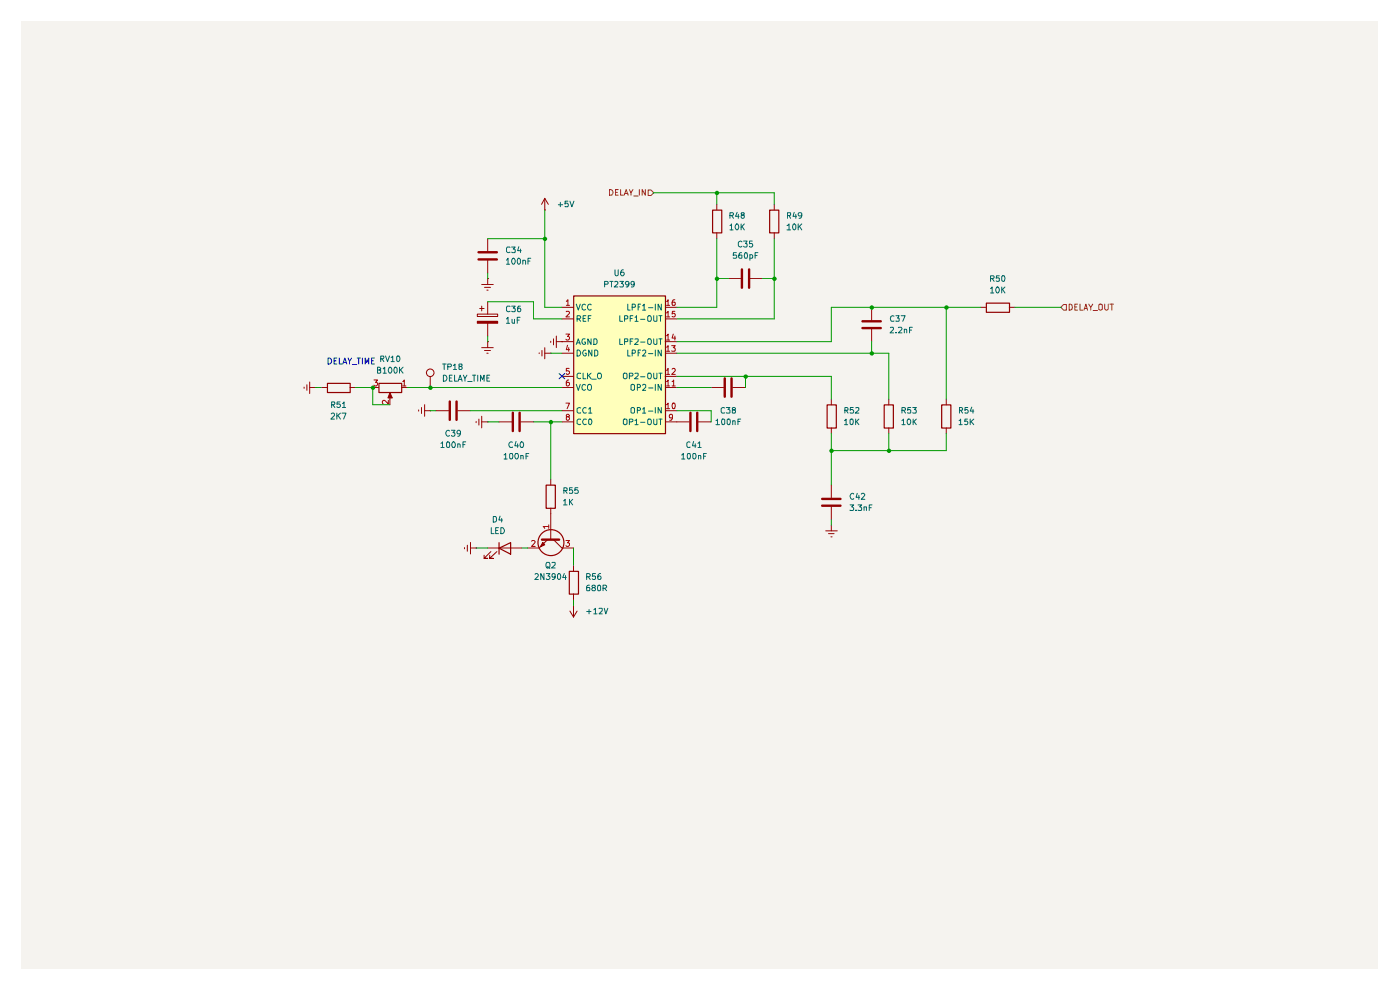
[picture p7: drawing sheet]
<svg xmlns="http://www.w3.org/2000/svg" width="297mm" height="210mm" viewBox="0 0 297 210" stroke-linecap="round" stroke-linejoin="round" font-family="sans-serif">
<path d="M4.4 4.4h287.9v201.1h-287.9z" fill="#f5f3ef"/>
<path d="M121.7 62.8h19.5v29.2h-19.5z" fill="#ffb"/>
<path d="M157.4 57.1v3.9M158.9 57.1v3.9M146.5 87.5v3.9M147.9 87.5v3.9M153.8 80.3v3.9M155.2 80.3v3.9" fill="none" stroke="#910000" stroke-width=".51"/>
<path d="M154.5 59.1h2.6M159.1 59.1h2.7M164.3 43.3v1.2M164.3 49.4v1.2M143.6 89.5h2.6M148.2 89.5h2.7M150.9 82.2h2.6M155.4 82.2h2.8" fill="none" stroke="#910000" stroke-width=".21"/>
<path d="M163.3 44.6h1.9v4.8h-1.9z" fill="none" stroke="#910000" stroke-width=".25"/>
<path d="M137.5 40.3h.6l.6 .6-.6 .6h-.6z" fill="#f5f3ef"/>
<path d="M129.3 40.2a.66 .66 0 0 1 .7 .4 .66 .66 0 0 1-.2 .8h-.5zM130.6 40.8h.4M131.1 40.2h-.5v1.2h.5M131.7 40.2v1.2h.5M132.4 41.4l.4-1.2 .5 1.2M132.6 41.1h.6M133.5 40.2l.4 .7 .4-.7M133.9 40.9v.5M134.4 41.6h1M135.6 40.2v1.2M136.9 40.2v1.2l-.7-1.2v1.2M137.5 40.3h.6l.6 .6-.6 .6h-.6z" fill="none" stroke="#765500" stroke-width=".21"/>
<path d="M151.2 44.6h1.9v4.8h-1.9zM121.7 62.8h19.5v29.2h-19.5zM80.4 81.3h4.8v2h-4.8z" fill="none" stroke="#910000" stroke-width=".25"/>
<g fill="none" stroke="#910000" stroke-width=".21">
<path d="M103.5 59.1h.1M103.5 50.6v2.7M103.5 55.2v2.7M103.5 59.1v1.3M115.6 44.5h.1M115.6 42.1l-.7 1.2M115.6 42.1v2.4M115.6 42.1l.7 1.2M152.1 43.3v1.2M152.1 49.4v1.2M102.2 60.4h2.4M102.8 61h1.3"/>
<path d="M103.3 61.5h.2M119.2 65.2h2.5M119.2 79.8h2.5M119.2 74.9h2.5M119.2 72.5h2.5M119.2 67.6h2.5M141.1 65.2h2.5M141.1 79.8h2.5M141.1 74.9h2.5M141.1 72.5h2.5M141.1 67.6h2.5M82.7 83.3l.5 1.1h-.9z"/>
<path d="M82.7 83.6v1.1M88.8 86.9v.3M89.4 86.4v1.3M90.1 87.1h1.2M90.1 85.8v2.5M91.3 87.1h.1M119.2 87.1h2.5M119.2 82.2h2.5M119.2 89.5h2.5M141.1 87.1h2.5M141.1 82.2h2.5M141.1 89.5h2.5"/>
</g>
<g fill="none" stroke="#006665" stroke-width=".21">
<path d="M122.3 64.5l.4 1.3 .4-1.3M122.3 73.1l.4-1.2 .4 1.2M122.4 67.6h.5l.3-.2-.1-.3-.7-.1v1.2M122.4 74.2a.65 .65 0 0 1 .8 .7 .65 .65 0 0 1-.8 .6zM122.4 72.7h.6M122.8 67.6l.4 .6M123.2 79.2h-.5l-.3 .2v.7l.4 .2h.4M123.7 79.2v1.1h.6M123.7 67.6h.4M124.1 71.9h-.4a.67 .67 0 0 0-.3 .7 .67 .67 0 0 0 .5 .5l.3-.1v-.4h-.3M124.2 64.7l-.3-.2a.65 .65 0 0 0-.5 .6 .65 .65 0 0 0 .5 .7l.3-.2M124.3 67h-.6v1.2h.6"/>
<path d="M124.3 74.3l-.1-.1a.64 .64 0 0 0-.6 .6 .64 .64 0 0 0 .5 .7l.3-.1v-.5h-.3M124.6 79.2v1.1M124.8 67.6h.4M124.9 79.7l.5 .6M125.4 64.7l-.2-.2a.6 .6 0 0 0-.6 .7 .6 .6 0 0 0 .8 .5v-.1M125.4 67h-.6v1.2M125.4 71.9v1.2l-.7-1.2v1.2M125.4 79.2l-.8 .6M125.6 74.2v1.3l-.7-1.3v1.3M126 71.9h.5l.2 .2v.6l-.4 .4h-.3zM126.2 74.2h.3l.3 .4v.6l-.3 .3h-.3zM126.9 79.2h.5a.77 .77 0 0 1-.1 1.1h-.4a.87 .87 0 0 1 0-1.1z"/>
<path d="M131.5 71.9v1.2h.6M131.5 67v1.2h.6M132.2 79.3l.2-.1h.4l.2 .1v.9l-.2 .1-.6-.1zM132.5 72.5l.7-.1v-.4l-.7-.1v1.2M132.5 67.6h.5l.2-.1v-.4l-.7-.1v1.2M133.2 74.2v1.3h.5M133.2 64.5v1.3h.5M133.5 79.8h.6l.2-.5-.2-.1h-.6v1.1M133.7 72.4h.4M133.7 67.6h.4M134.1 74.9h.5l.2-.1v-.4l-.2-.2h-.5v1.3M134.1 65.2l.7-.1v-.4l-.2-.2h-.5v1.3"/>
<path d="M134.3 71.9h-.6v1.2M134.3 67h-.6v1.2M134.7 79.2h.6l.1 .5-.8 .6h.8M134.7 72l.6-.1 .1 .5-.8 .7h.8M134.7 67.3l.3-.3v1.2M134.7 68.2h.7M135.4 74.8h.3M135.4 65.1h.3M135.9 74.2h-.5v1.3M135.9 64.5h-.5v1.3M135.9 79.9h.9M135.9 72.6h.9"/>
<path d="M135.9 67.7h.9M136.3 74.4l.2-.2h.3l.2 .2v.4l-.7 .7h.7M136.3 64.9h.2l.1-.4v1.3M136.3 65.8h.7M137.4 79.3l.2-.1h.4a.86 .86 0 0 1-.1 1.1l-.5-.1zM137.4 72l.2-.1h.4a.86 .86 0 0 1-.1 1.2l-.5-.2zM137.4 67.1l.5-.1a.86 .86 0 0 1 .1 1.2h-.4l-.2-.2zM137.6 75h.9M137.6 65.3h.9M138.7 79.2v.9l.2 .2h.5v-1.1M138.7 71.9v.9l.2 .3 .5-.1v-1.1M138.7 67v1l.2 .2 .5-.1v-1.1"/>
<path d="M139 64.5v1.3M139 74.2v1.3M139.8 79.2h.7M139.8 71.9h.7M139.8 67h.7M140.1 67v1.2M140.1 71.9v1.2M140.1 79.2v1.1M140.3 74.2v1.3l-.7-1.3v1.3M140.3 64.5v1.3l-.7-1.3v1.3M122.3 81.5l.4 1.3 .4-1.3M123.2 86.5l-.4-.1-.4 .3v.7l.3 .2 .5-.1"/>
<path d="M123.2 89l-.5-.1-.3 .3v.6l.4 .3 .4-.1M124.2 81.7l-.3-.2a.65 .65 0 0 0-.5 .7 .65 .65 0 0 0 .5 .6l.3-.2M124.4 86.5a.61 .61 0 0 0-.8 .3 .61 .61 0 0 0 .3 .8l.5-.1M124.4 89l-.5-.1a.61 .61 0 0 0-.3 .8 .61 .61 0 0 0 .8 .3M124.7 81.7l.5-.2a.86 .86 0 0 1 0 1.3l-.3-.1a.74 .74 0 0 1-.2-1zM124.9 86.8l.3-.4v1.2M124.9 89.1l.1-.2a.6 .6 0 0 1 .7 .5 .6 .6 0 0 1-.5 .7l-.3-.3zM124.9 87.6h.7M125.6 80.4h.9M132.2 89.1l.2-.2h.4l.2 .2v.8l-.2 .2-.6-.2zM133.5 89.5l.7-.1 .1-.3-.2-.2h-.6v1.2M133.9 86.6l.2-.2 .5 .2v.9l-.2 .1h-.4l-.1-.1z"/>
<path d="M133.9 81.7l.2-.2 .5 .2v.9l-.2 .2-.5-.2zM134.7 89.2l.3-.3v1.2M134.7 90.1h.7M135.2 87h.5l.2-.1-.1-.4-.6-.1v1.2M135.2 82.2l.6-.1 .1-.3-.3-.3h-.4v1.3M135.9 89.6h.9M136.3 86.8l.3-.4v1.2M136.3 81.7l.2-.2h.3l.2 .2v.4l-.7 .7h.7M136.3 87.6h.7M137.4 89.1l.2-.2h.4a.86 .86 0 0 1-.1 1.2l-.5-.2zM137.6 87.2h.9M137.6 82.3h.9"/>
<path d="M138.7 88.9v.9l.2 .3 .5-.1v-1.1M139 81.5v1.3M139 86.4v1.2M139.8 88.9h.7M140.1 88.9v1.2M140.3 86.4v1.2l-.7-1.2v1.2M140.3 81.5v1.3l-.7-1.3v1.3"/>
</g>
<g fill="none" stroke="#b90000" stroke-width=".21">
<path d="M120.1 70.9h.7l-.4 .5 .4 .1v.4l-.2 .2h-.4l-.1-.1M120.1 63.9l.4-.3v1.2M120.1 66.1l.5-.1 .2 .4-.7 .8h.7M120.1 64.8h.7M120.4 73.2l-.3 1h.7M120.6 73.7v.8M120.7 78.1h-.6v.6h.6l.1 .5-.2 .2-.5-.2M141.4 78.6l.3-.5v1.3M141.4 73.7l.3-.4v1.2M141.4 71.2h.2l.1-.3v1.2M141.4 66.4l.3-.4v1.2M141.4 63.9h.2l.1-.3v1.2"/>
<path d="M141.4 64.8h.7M141.4 79.4h.7M141.4 74.5h.7M141.4 72.1h.7M141.4 67.2h.7M142.5 73.3h.8l-.5 .4 .5 .3-.1 .5-.7-.1M142.6 78.3l.4-.2 .3 .5-.8 .8h.8M142.8 70.9l-.2 .8h.7M143.2 66h-.5l-.1 .6 .1-.1h.5v.6h-.6M143.2 63.6l-.5 .1-.1 .4 .1 .7h.5v-.7h-.5l-.1 .2M143.2 71.3v.8M120.1 85.5h.7l-.5 1.2"/>
<path d="M120.3 88.4l-.2-.1v-.2l.5-.2 .2 .3-.7 .4v.4l.2 .2h.3l.2-.3v-.3l-.2-.2M120.6 80.6l-.3 .1-.2 .2v.8l.5 .2 .2-.3v-.3l-.2-.2h-.4l-.1 .2M141.4 85.8l.3-.3v1.2M141.4 80.9h.2l.1-.3v1.3M141.4 86.7h.7M141.4 81.9h.7M142.6 80.9l.3-.3v1.3M142.6 81.9h.7M142.7 85.6l.4-.1a.91 .91 0 0 1-.1 1.2l-.3-.1zM142.7 88.4l-.1 .2h-.5v-.6l.4-.1 .2 .2v.7l-.2 .3-.4 .1"/>
</g>
<path d="M101.5 53.5h3.9M101.5 55h3.9" fill="none" stroke="#910000" stroke-width=".51"/>
<path d="M82.7 83.3l.5 1.1h-.9z" fill="#910000"/>
<g fill="none" stroke="#910000" stroke-width=".21">
<path d="M91.3 79.8v2.4M101.3 66.6h4.3v.5h-4.3zM101.3 68.2h4.3v.4h-4.3zM101.8 65.4h.9M102.2 64.9v1.1M102.2 73.7h2.4M102.8 74.3h1.3M103.3 74.9h.2M103.5 72.5h.1M103.5 64v2.6M103.5 68.6v2.7M103.5 72.5v1.2"/>
<path d="M114.4 74.8v.2M115 74.3v1.2M115.6 74.9h1.2M115.6 73.7v2.4M116.8 74.9h.1M116.8 72.4v.2M117.4 71.9v1.2M118 72.5h1.2M118 71.3v2.4M119.2 72.5h.1M184.9 65.2v2.7M184.9 69.8v2.7"/>
<path d="M64.5 82.1v.3M65.1 81.6v1.2M65.7 82.2h1.3M65.7 81v2.5M67 82.2h.1M68.2 82.2h1.2M74.2 82.2h1.2M79.1 82.2h1.2M82.7 84.7v1.1M85.2 82.2h1.2M175.2 112.6h2.4M175.8 113.2h1.2"/>
<path d="M176.3 113.9h.2M176.4 111.4h.1M176.4 102.9v2.7M176.4 107.5v2.7M176.4 111.4v1.2"/>
<circle cx="91.3" cy="79.1" r=".8"/>
</g>
<path d="M79.3 80.6h.8l-.4 .5 .4 .2v.3l-.3 .3h-.3l-.2-.2M82.4 84.9v.8l-.9-.8-.4 .3 .2 .4M85.4 80.9h.2l.2-.3v1.3M85.4 81.9h.7" fill="none" stroke="#b90000" stroke-width=".21"/>
<path d="M69.5 81.3h4.8v2h-4.8z" fill="none" stroke="#910000" stroke-width=".25"/>
<path d="M101.3 68.4h4.3" fill="none" stroke="#910000" stroke-width=".42"/>
<path d="M183 69.6h3.9M183 68.2h3.9M174.4 107.3h3.9M174.4 105.8h3.9" fill="none" stroke="#910000" stroke-width=".51"/>
<path d="M225.6 64.6h.6v1.2h-.6l-.6-.6z" fill="#f5f3ef"/>
<g fill="none" stroke="#765500" stroke-width=".21">
<path d="M225.6 64.6h.6v1.2h-.6l-.6-.6zM226.8 64.5a.64 .64 0 0 1 .7 .6 .64 .64 0 0 1-.7 .7zM228 65.1h.4M228.6 64.5h-.6v1.3h.6M229.1 64.5v1.3h.6M230 65.8l.4-1.3 .3 1.3M230 65.4h.6M231 64.5l.4 .7 .4-.7M231.4 65.2v.6M231.9 65.9h.9M233.1 64.7l.2-.2 .5 .2v.9l-.2 .2-.5-.2zM234.4 64.5v1l.2 .3h.3l.2-.3v-1"/>
<path d="M235.5 64.5h.7M235.9 64.5v1.3"/>
</g>
<path d="M209.3 64.3h4.9v1.9h-4.9zM175.5 85.9h1.9v4.9h-1.9zM187.6 85.9h1.9v4.9h-1.9zM199.8 85.9h1.9v4.9h-1.9z" fill="none" stroke="#910000" stroke-width=".25"/>
<g fill="none" stroke="#910000" stroke-width=".21">
<path d="M208 65.2h1.2M214.1 65.2h1.2M92.5 87.1h2.7M97.1 87.1h2.7M101 89.4v.3M101.6 88.9v1.3M102.2 89.5h1.3M102.2 88.3v2.5M103.5 89.5h.1M176.4 84.7v1.1M176.4 90.8v1.1M188.5 84.7v1.1"/>
<path d="M188.5 90.8v1.1M200.7 84.7v1.1M200.7 90.8v1.1M115.1 115.1l.5 .5-1 .4zM116.2 114.5l-1.8 1.7M117.4 114.5l1.8 1.7"/>
</g>
<path d="M95.4 85.2v3.9M96.9 85.2v3.9M115 114.5h3.6" fill="none" stroke="#910000" stroke-width=".51"/>
<path d="M115.1 115.1l.5 .5-1 .4z" fill="#910000"/>
<g fill="none" stroke="#910000" stroke-width=".25">
<path d="M105.9 116.3l2.4-1.2v2.5zM105.9 115.1v2.5M115.9 102.9h1.9v4.9h-1.9zM120.8 121.2h1.9v4.8h-1.9z"/>
<circle cx="116.9" cy="115.1" r="2.75"/>
</g>
<g fill="none" stroke="#910000" stroke-width=".21">
<path d="M105.8 89.5h2.7M110.5 89.5h2.7M98.5 116.2v.2M99.1 115.7v1.2M99.8 116.2h1.2M99.8 115.1v2.4M101 116.2h.1M103.5 116.2h7.2M104.1 117l-1.4 1.4h.8h-.8v-.6M105.4 117l-1.5 1.4h.7h-.7v-.6M111.9 116.2h2.5M116.8 101.7v1.2"/>
<path d="M116.8 107.8v6.7M119.2 116.2h2.5M121.7 119.9v1.3M120.9 129.6l.8 1.3M121.7 128.4h.1M121.7 126v1.3M121.7 128.4v2.5M122.4 129.6l-.7 1.3"/>
</g>
<path d="M112.8 114.8l.1-.2h.4l.2 .3-.7 1h.7M116.4 111.7h-1.2l.4 .4M116.4 111.3v.8M120.1 114.6h.7l-.4 .5 .4 .2v.4l-.2 .2h-.4l-.1-.2" fill="none" stroke="#b90000" stroke-width=".21"/>
<path d="M108.8 87.5v3.9M110.2 87.5v3.9" fill="none" stroke="#910000" stroke-width=".51"/>
<g fill="none" stroke="#090" stroke-width=".21">
<path d="M103.5 50.6h12.1M103.5 57.9v1.2M115.6 44.5v20.7h3.6M138.7 40.9h25.6v2.4M152.1 40.9v2.4M152.1 50.6v14.6h-8.5M152.1 59.1h2.4M161.8 59.1h2.5M164.3 50.6v17h-20.7M103.5 64h9.7v3.6h6M103.5 71.3v1.2M116.8 74.9h2.4"/>
<path d="M143.6 79.8h32.8v4.9M143.6 74.9h44.9v9.8M158.2 79.8v2.4M184.9 72.5v2.4M200.7 65.2v19.5M208 65.2h-31.6v7.3h-32.8M215.3 65.2h9.7M67 82.2h1.2M75.4 82.2h3.7v3.6h3.6M86.4 82.2h32.8M91.3 87.1h1.2M99.8 87.1h19.4"/>
<path d="M103.5 89.5h2.3M113.2 89.5h6M116.8 89.5v12.2M143.6 87.1h7.3v2.4M143.6 82.2h7.3M176.4 91.9v11M188.5 91.9v3.7M200.7 91.9v3.7h-24.3M101 116.2h2.5M110.7 116.2h1.2M121.7 116.2v3.7M176.4 110.2v1.2"/>
<path d="M121.7 127.3v1.1"/>
</g>
<g fill="none" stroke="#0000ca" stroke-width=".21">
<path d="M69.6 75.9a.65 .65 0 0 1 .8 .7 .65 .65 0 0 1-.8 .6zM70.9 76.5h.4M71.5 75.9h-.6v1.3h.6M72 75.9v1.3h.6M72.7 77.2l.4-1.3 .5 1.3M72.9 76.9h.6M73.8 75.9l.4 .7 .4-.7M74.2 76.6v.6M74.8 77.3h.9M75.8 75.9h.7M76.1 75.9v1.3M76.9 75.9v1.3"/>
<path d="M77.5 77.2v-1.3l.3 1 .4-1v1.3M78.8 76.5h.4M79.4 75.9h-.6v1.3h.6"/>
</g>
<path d="M118.6 79.2l1.2 1.1M119.8 79.2l-1.2 1.1" fill="none" stroke="#00008a" stroke-width=".21"/>
<g fill="#090">
<circle cx="164.3" cy="59.1" r=".47"/>
<circle cx="152.1" cy="59.1" r=".47"/>
<circle cx="158.2" cy="79.9" r=".47"/>
<circle cx="152.1" cy="40.9" r=".47"/>
<circle cx="115.6" cy="50.7" r=".47"/>
<circle cx="79.1" cy="82.3" r=".47"/>
<circle cx="91.3" cy="82.3" r=".47"/>
<circle cx="185" cy="65.2" r=".47"/>
<circle cx="176.4" cy="95.6" r=".47"/>
<circle cx="200.8" cy="65.2" r=".47"/>
<circle cx="188.6" cy="95.6" r=".47"/>
<circle cx="185" cy="75" r=".47"/>
<circle cx="116.9" cy="89.5" r=".47"/>
</g>
<g fill="none" stroke="#006665" stroke-width=".21">
<path d="M107.4 55.2l.4-.4v1.2M107.4 56h.7M108.2 52.5l-.6-.1-.2 .3v.6a.52 .52 0 0 0 .8 .2M108.5 52.4h.8l-.4 .4 .4 .2v.5h-.8M108.7 54.9a.61 .61 0 0 1 .7 .4 .61 .61 0 0 1-.4 .7 .71 .71 0 0 1-.3-1.1zM110 54.8l.4 .2v.8l-.3 .2a.75 .75 0 0 1-.1-1.2zM110.1 52.3l-.3 .9h.8M110.4 52.8v.8M110.9 55.4l.2-.2 .4 .2v.6M110.9 55.2v.8M112 55.4h.4M112.6 54.8h-.6v1.2"/>
<path d="M118.4 43.4h1M118.9 42.9v1M120.5 42.7h-.6v.5a.45 .45 0 0 1 .6 .1 .45 .45 0 0 1 0 .6l-.6-.1M120.9 42.7l.4 1.2 .4-1.2M129.4 59.7h.6M129.7 59.7v1.2M130.4 59.8h.7v.4l-.8 .7h.8M130.5 57.2v1l.2 .3 .4-.2v-1.1M131.5 59.7h.7l-.4 .4 .4 .3v.3l-.1 .2-.6-.1M132.2 57.2l-.4 .2-.1 .8 .2 .3h.3l.2-.3v-.3l-.2-.2h-.4l-.1 .2M154.9 47.8l.3-.3v1.3M154.9 45.7l.6-.1 .1-.3-.2-.2h-.5v1.2"/>
<path d="M154.9 48.8h.6M155.2 45.7l.4 .6M156.2 53.6h-.6l-.1 .6 .6-.1 .2 .2v.3l-.2 .2-.6-.1M156.3 47.5a.68 .68 0 0 1 .4 .6 .68 .68 0 0 1-.4 .7 .75 .75 0 0 1 0-1.3zM156.4 45l-.4 .9h.8M156.6 45.5v.8M157.2 47.5v1.3M157.3 53.6l-.4 .1a.94 .94 0 0 0 0 1.1l.5-.1v-.5l-.5-.1-.2 .2M157.4 51.3l-.3-.2-.5 .4 .1 .7 .4 .2 .3-.2M157.4 48l.5 .8M157.5 45.6l-.3-.2 .1-.3h.5v.4l-.5 .1-.1 .5a.35 .35 0 0 0 .4 .2 .35 .35 0 0 0 .3-.2l-.1-.5h-.2M157.7 51.1h.8l-.3 .5 .3 .1v.5l-.2 .2-.6-.2"/>
<path d="M157.9 47.5l-.7 .8M158 53.7l.3-.1a.91 .91 0 0 1 .1 1.2l-.4-.1zM159.1 54.1a.36 .36 0 0 1 .6 .2l-.1 .5h-.5M159.1 54v1.2M159.6 51.1h-.6v.6l.4-.1 .3 .3-.1 .4-.4 .1-.2-.2M160.2 54.2h.4M160.8 53.6h-.6v1.2M167 47.8l.4-.3v1.3M167 48.8h.7M167 45.7l.7-.1v-.4l-.7-.1v1.2M167.4 45.7l.3 .6M168.2 47.7l.4-.2 .2 .2v.8l-.2 .3a.72 .72 0 0 1-.4-1.1z"/>
<path d="M168.5 45l-.3 .9h.8M168.8 45.5v.8M169.3 47.5v1.3M169.6 48l.5 .8M170.1 45.6l-.2 .2h-.4l-.2-.2v-.3l.2-.2h.4a.94 .94 0 0 1 0 1.1l-.4 .1M170.1 47.5l-.8 .8M210.1 59.1l.7-.1 .1-.3-.2-.2h-.6v1.2M210.5 59.1l.4 .6M212 58.5h-.6l-.1 .5h.7v.6h-.7M212.5 58.7l.2-.2h.3a.91 .91 0 0 1-.1 1.2l-.4-.3zM80.1 78.5h.4l.3-.4-.3-.2h-.4v1.3h.5l.2-.2v-.3l-.3-.2M80.8 76.1l.6-.1v-.5h-.6v1.2"/>
<path d="M81 76.1l.4 .6M81.3 78.2l.3-.3v1.3M81.3 79.2h.7M81.8 75.5l.4 1.2 .4-1.2M82.5 78a.61 .61 0 0 1 .7 .5 .61 .61 0 0 1-.4 .7 .71 .71 0 0 1-.3-1.2zM83 75.9l.3-.4v1.2M83 76.7h.6M83.8 77.9l.4 .2v.8l-.2 .3a.75 .75 0 0 1-.2-1.3zM84.2 75.7l.1-.2 .4 .1a.66 .66 0 0 1-.3 1.1l-.2-.2zM84.7 77.9v1.3M84.9 78.4l.6 .8M85.5 77.9l-.8 .8"/>
<path d="M93.9 77.2h.8M94.1 79.6a.65 .65 0 0 1 .7 .6 .65 .65 0 0 1-.7 .7zM94.2 77.2v1.2M95 77.8h.6l.2-.4-.2-.2h-.6v1.2M95.9 79.6h-.6v1.3h.6M96.2 77.6l.3-.4v1.2M96.2 78.4h.7M96.4 79.6v1.3h.6M97.5 77.7l-.1-.1v-.3l.6-.1v.4l-.6 .2v.5l.4 .1a.35 .35 0 0 0 .3-.3 .35 .35 0 0 0-.3-.4M98.3 79.6l.3 .7 .5-.7M100.2 79.6h.7M100.6 79.6v1.3"/>
<path d="M101.3 79.6v1.3M103.9 79.6h-.6v1.3h.6M107.4 67.6l.4-.3v1.3M107.4 68.6h.7M108.2 65l-.6-.1-.2 .3v.7a.52 .52 0 0 0 .8 .1M108.5 64.9h.8l-.4 .5 .4 .1v.5h-.8M108.6 67.7v.7l.2 .2 .3-.2M109.1 67.7v.9M109.7 67.9h.4M110.3 67.3h-.6v1.3M110.4 64.9h-.4l-.2 .3v.8h.6v-.6h-.4l-.2 .2M128.3 60.3h.6l.1-.2-.1-.3-.6-.1v1.2"/>
<path d="M133.4 60.2l-.2 .2h-.3l-.2-.2 .1-.4h.5a.98 .98 0 0 1-.1 1.1h-.4M134.5 60.2l-.4 .2-.2-.2v-.3a.42 .42 0 0 1 .6-.1v.8l-.2 .3h-.4M188.9 69.5l.6-.1 .1 .4-.8 .8h.8M189.7 67.1l-.3-.1a.67 .67 0 0 0-.5 .5 .67 .67 0 0 0 .2 .7l.6-.1M190.1 70.5v.1M190.1 67h.7l-.4 .5 .4 .1v.5h-.7M190.6 69.5l.6-.1 .1 .3-.7 .9h.7M191.2 67h.8l-.5 1.2M191.9 69.9l.4-.1 .1 .8M191.9 69.8v.8M193 70h.4M193.5 69.4h-.5v1.2"/>
<path d="M210.1 61.2l.4-.3v1.2M210.1 62.1h.7M211.4 61a.61 .61 0 0 1 .7 .4 .61 .61 0 0 1-.4 .7 .71 .71 0 0 1-.3-1.1zM212.5 60.9v1.2M212.7 61.4l.5 .7M213.2 60.9l-.7 .6M70.3 87.8l.1-.2h.4l.1 .2v.3l-.7 .8h.7M70.4 85.8h.5v-.5h-.5v1.1M70.6 85.8l.4 .6M71.5 87.6v1.3M71.7 88.1l.5 .8M72.1 85.3h-.6v.5h.6l.1 .4-.2 .2-.5-.1"/>
<path d="M72.2 87.6l-.7 .7M72.6 87.6h.8l-.5 1.3M72.6 85.6l.4-.3v1.1M72.6 86.4h.7M93.6 94.1l.3-.4v1.2M93.6 94.9h.6M94.8 93.8h.5l.1 .7-.2 .4h-.3l-.2-.2zM95.3 91.4l-.2-.1a.65 .65 0 0 0-.5 .6 .65 .65 0 0 0 .5 .6l.2-.1M95.3 80.2h.5M95.8 91.3h.7l-.4 .5h.3v.7h-.5l-.1-.1M96 93.8a.61 .61 0 0 1 .7 .4 .61 .61 0 0 1-.3 .7h-.4l-.1-.2-.1-.5zM97.1 94.2l.3-.1 .2 .2v.6"/>
<path d="M97.1 94.1v.8M97.2 80.9l.4-1.3 .4 1.3M97.4 80.5h.6M97.7 91.8l-.2 .2h-.4l-.2-.5 .3-.2h.2l.3 .2-.2 .9-.4 .1M98.2 94.3h.4M98.6 80.3v.6M98.8 93.7h-.6v1.2M99.2 80.9h1M101.9 80.9v-1.3l.5 .9 .3-.9v1.3M103.3 80.2h.4M106.9 96.5l.4-.3v1.2M106.9 97.4h.7"/>
<path d="M108.1 96.3l.2-.1h.3a.77 .77 0 0 1-.1 1.2l-.4-.3zM108.7 93.8a.61 .61 0 0 0-.8 .3 .61 .61 0 0 0 .3 .8l.5-.1M109.4 96.2l.4 .1a.66 .66 0 0 1-.2 1.1 .84 .84 0 0 1-.2-1.2zM109.5 93.6l-.3 1h.8M109.8 94.1v.8M110.5 96.7l.4-.1 .1 .8M110.5 93.8a.61 .61 0 0 1 .6 .4 .61 .61 0 0 1-.2 .7h-.4l-.1-.2-.1-.5zM110.5 96.6v.8M111.6 96.8h.4M112.2 96.2h-.6v1.2M144.6 96.5l.3-.3v1.2M144.6 97.4h.7"/>
<path d="M145.9 96.3l.4-.1a.86 .86 0 0 1-.1 1.2l-.3-.1zM146.4 93.8a.45 .45 0 0 0-.7 .2v.7l.2 .2 .5-.1M147 96.3l.1-.1 .4 .1a.66 .66 0 0 1-.3 1.1l-.2-.3zM147.1 93.6l-.2 1h.8M147.5 94.1v.8M148.1 94.1l.3-.4v1.2M148.1 94.9h.7M148.2 96.7l.4-.1 .1 .8M148.2 96.6v.8M149.3 96.8h.4M149.9 96.2h-.6v1.2M151.9 89.2l.3-.3v1.2"/>
<path d="M151.9 90.1h.8M153.2 88.9h.4l.2 .2v.7l-.5 .3a.91 .91 0 0 1-.1-1.2zM153.8 86.5h-.1a.45 .45 0 0 0-.7 .2v.7l.2 .2 .6-.1M154.1 86.4h.8l-.5 .5 .5 .1v.5h-.8M154.3 89.1l.1-.2h.4a.91 .91 0 0 1-.1 1.2l-.4-.3zM155.4 89.4l.2-.2 .4 .1v.8M155.4 89.2v.9M155.5 86.9h-.1v-.4h.6v.4l-.6 .1v.6l.6-.1a.36 .36 0 0 0-.2-.6M156.5 89.4h.5M157.1 88.9h-.6v1.2M179.2 89.2l.3-.3v1.2M179.2 90.1h.6"/>
<path d="M179.2 87h.6v-.5l-.6-.1v1.2M179.5 87l.4 .6M180.3 89.1l.2-.2 .4 .1v1h-.5zM181 86.4h-.6l-.1 .6 .2-.1h.3l.3 .2-.1 .4h-.7M181.5 86.5h.7v.4l-.8 .7h.8M181.5 88.9v1.2M181.7 89.4l.5 .7M182.2 88.9l-.7 .7M191.3 89.2l.4-.3v1.2M191.3 87h.6l.2-.1-.1-.4-.7-.1v1.2M191.3 90.1h.7M191.7 87l.4 .6"/>
<path d="M192.6 88.9a.61 .61 0 0 1 .6 .5 .61 .61 0 0 1-.4 .7l-.4-.5zM193.2 86.4h-.6l-.1 .6 .2-.1h.4l.1 .6h-.7M193.6 86.4h.8l-.4 .5 .4 .2-.1 .5-.7-.1M193.7 88.9v1.2M193.9 89.4l.5 .7M194.4 88.9l-.7 .7M203.5 89.2l.3-.3v1.2M203.5 90.1h.6M203.5 87h.6v-.5l-.6-.1v1.2M203.8 87l.4 .6M205.2 88.9h-.5l-.1 .5h.6v.6h-.6M205.3 86.4h-.6v.6l.4-.1 .3 .2-.2 .5-.5-.1"/>
<path d="M205.8 88.9v1.2M206 89.4l.6 .7M206.2 86.4l-.4 .8h.8M206.4 86.9v.7M206.6 88.9l-.8 .7M104.2 111.9v1.3h.6M104.6 109.6h.6l.1 .2v.7l-.3 .2h-.4zM105.2 112.5h.4M105.7 111.9h-.5v1.3h.5M106.1 109.5l-.3 .8h.8M106.3 111.9a.65 .65 0 0 1 .7 .7 .65 .65 0 0 1-.7 .6zM106.4 110v.7"/>
<path d="M116 119.3h.5a.77 .77 0 0 1-.2 1.2h-.2a.86 .86 0 0 1-.1-1.2zM117.1 119.4l.6-.1 .1 .5-.8 .7h.8M119.5 106.3l.4-.4v1.2M119.5 107.1h.8M119.6 104.1h.6l.1-.6h-.7v1.1M119.9 104.1l.4 .5M120.8 105.9v1.2M121 106.4l.5 .7M121.4 103.5h-.6v.6l.2-.2 .4 .1v.6h-.6M121.5 105.9l-.7 .7M122.6 103.5h-.6l-.1 .6 .2-.2h.3l.3 .2v.4l-.2 .1h-.6M180.3 107.1h.8l-.4 .4 .4 .3v.3l-.2 .2-.6-.1"/>
<path d="M181.1 104.8l-.2-.2a.64 .64 0 0 0-.6 .7 .64 .64 0 0 0 .6 .6l.2-.2M181.6 108.2v.1M181.9 104.6l-.3 .9h.8M182 107.1h.8l-.4 .4 .4 .3-.1 .5-.7-.1M182.2 105.1v.8M182.7 104.8l.2-.2h.3l.3 .3-.8 1h.8M183.3 107.6l.5-.1v.8M183.3 107.5v.8M184.4 107.7h.4M185 107.1h-.6v1.2M113.5 121.8l.5-.1 .2 .3-.7 .9h.7M115.4 121.7v1.2l-.7-1.2v1.2"/>
<path d="M115.9 121.7h.8l-.5 .5 .4 .1 .1 .4-.3 .2h-.3l-.2-.1M116.1 120.2l.6 .4M117.8 122.3l-.1 .1h-.5v-.7h.3l.3 .1v.8l-.4 .3h-.2M118.3 121.9l.2-.2a.68 .68 0 0 1 .5 .6 .68 .68 0 0 1-.5 .6l-.2-.2zM119.7 121.7l-.3 .8h.7M120 122.1v.8M124.5 122.3h.6l.1-.4-.2-.2h-.5v1.2M124.5 129.7h.9M124.8 122.3l.4 .6M125 129.3v.9M125 124.1l-.5 .3v.8l.5 .1v-.7h-.5v.2M125.8 124.6l-.2-.2v-.2h.6v.3l-.4 .1-.2 .3 .1 .4h.5l.1-.2v-.2l-.2-.3"/>
<path d="M126 129.4l.3-.4v1.2M126 130.2h.7M126.3 121.7h-.6l-.1 .6h.7v.5l-.1 .1h-.4l-.2-.1M126.8 124.2l.4-.1 .2 .3v.7l-.1 .2-.5-.1zM127.1 129.1h.7v.4l-.7 .7h.7M127.4 121.7h-.2l-.4 .3v.8l.5 .1 .2-.2v-.3a.35 .35 0 0 0-.3-.2 .35 .35 0 0 0-.4 .2M127.9 124.8h.5l.3-.3-.1-.3-.7-.1v1.2M128.2 129l.3 1.2 .4-1.2M128.3 124.8l.4 .5"/>
</g>
</svg>
